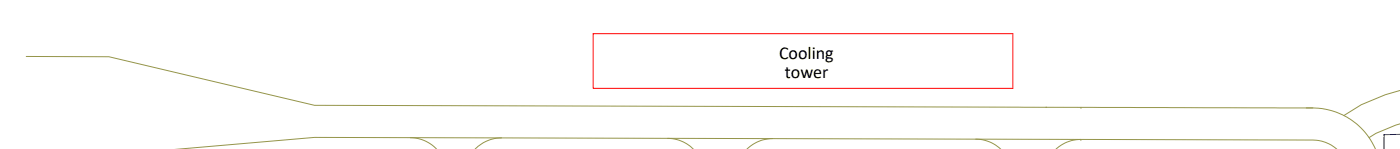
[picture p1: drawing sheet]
<svg xmlns="http://www.w3.org/2000/svg" width="613mm" height="65mm" viewBox="0 0 613 65" stroke-linecap="round" stroke-linejoin="round" font-family="sans-serif">
<defs><g id="words">
<g font-size="7.9">
<text x="340.9" y="25.7">Cooling</text>
<text x="343.4" y="34">tower</text>
</g>
</g></defs>
<!-- layer: A402- - VejSide -->
<g fill="none" stroke="#95954a" stroke-width=".44">
<path d="M11.5 24.7l36.2 .1 89.9 21.2 436.9 1.1a30.1 30.1 0 0 1 15.7 4.6 29.8 29.8 0 0 1 11.6 13.4M612.6 39.5l-6.5 1.9-10.5 4.3-7.5 4.7M457.6 46.8h.4M473 46.9h.1M571.6 47.1h2.9M612.6 54.1l-10.5 4.1-3 1.9M78.2 65.1l59.4-5.1 438.2 1.2a15.9 15.9 0 0 1 9.1 3.9M179.5 60.1a15.8 15.8 0 0 1 11.5 5M219.5 60.2a16.2 16.2 0 0 0-11.6 4.9M292.1 60.4a16.1 16.1 0 0 1 11.3 4.7M338.1 60.5a16.3 16.3 0 0 0-11.3 4.6M426.9 60.8a15.8 15.8 0 0 1 11 4.3"/>
<path d="M473 60.9h.1M473 60.9a15.8 15.8 0 0 0-10.9 4.2"/>
</g>
<!-- layer: 0 -->
<path d="M612.6 58.7l-7 .1v6.3" fill="none" stroke="#00f" stroke-width=".44"/>
<path d="M259.6 14.7h183.6v23.9h-183.6z" fill="none" stroke="#f00" stroke-width=".44"/>
<use href="#words"/>
</svg>
